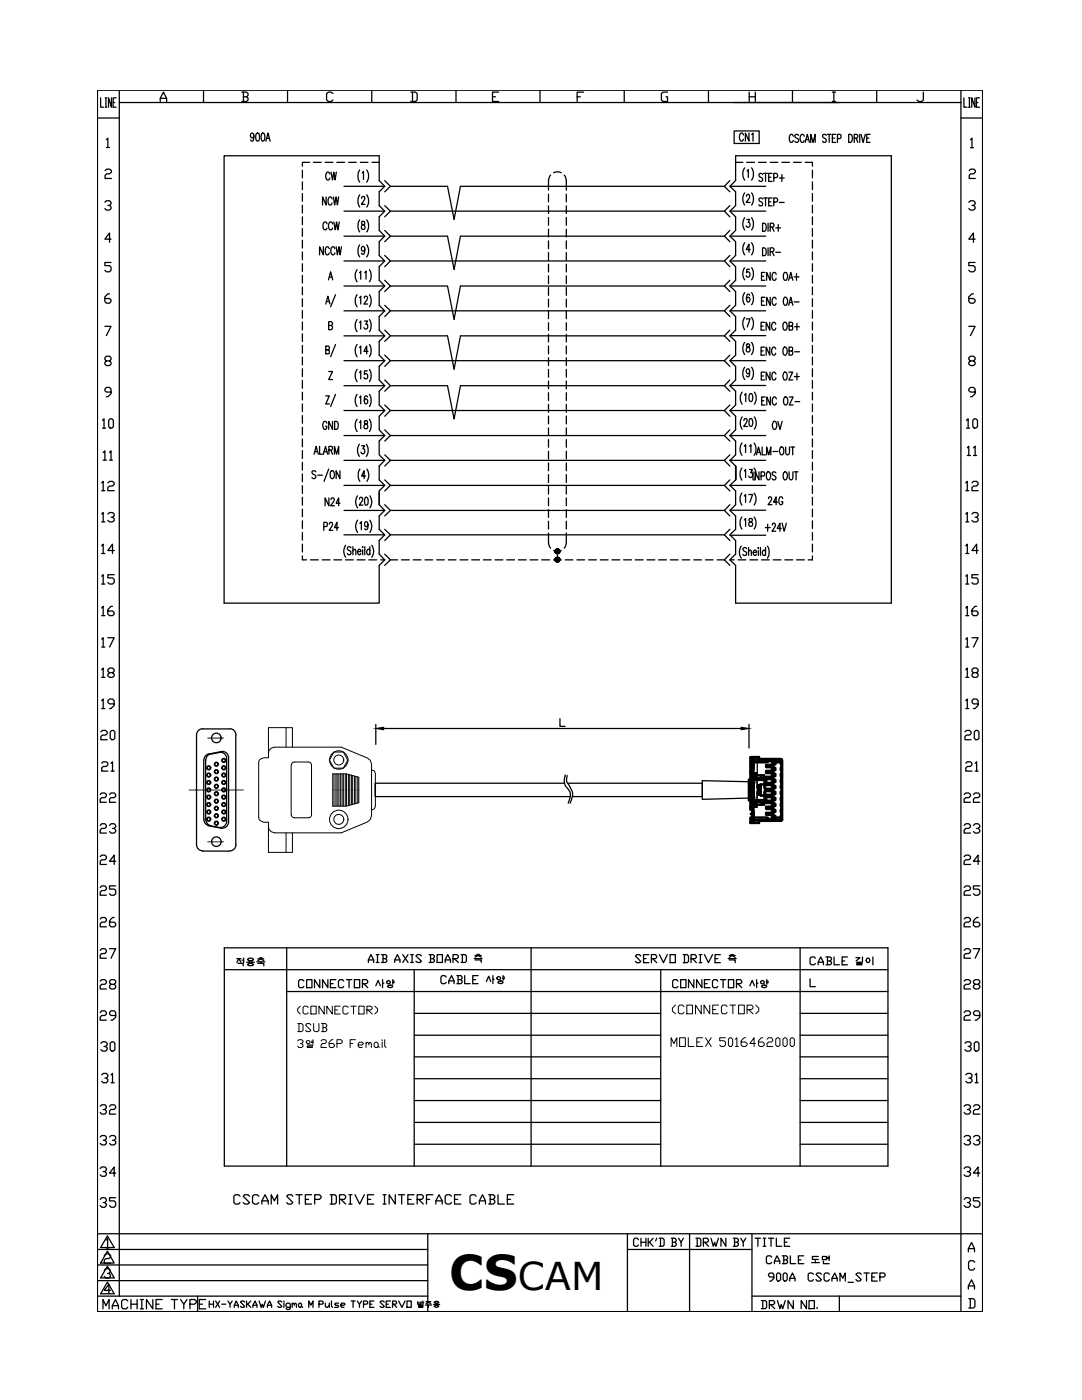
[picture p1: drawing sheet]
<svg xmlns="http://www.w3.org/2000/svg" width="216mm" height="279mm" viewBox="0 0 216 279" stroke-linecap="round" stroke-linejoin="round" font-family="sans-serif">
<defs><g id="words">
<text font-size="9.6" x="89.6" y="257.4">CS</text>
<text font-size="7.7" x="103.3" y="257.4">CAM</text>
<g font-size="5.3">
<text x="23.6" y="86.8" transform="rotate(-90 23.6 86.8)">10</text>
<text x="191.6" y="86.8">10</text>
<text x="19" y="105.5">13</text>
<text x="191.6" y="105.5">13</text>
<text x="19" y="111.8">14</text>
<text x="191.6" y="111.8">14</text>
<text x="19" y="124.2">16</text>
<text x="191.6" y="124.2">16</text>
<text x="19" y="130.5">17</text>
<text x="191.6" y="130.5">17</text>
<text x="19" y="136.5">18</text>
<text x="191.6" y="136.5">18</text>
<text x="19" y="155.2">21</text>
<text x="191.6" y="155.2">21</text>
<text x="18.7" y="167.6">23</text>
<text x="191.2" y="167.6">23</text>
<text x="18.7" y="173.9">24</text>
<text x="191.2" y="173.9">24</text>
<text x="18.7" y="192.6">27</text>
<text x="191.2" y="192.6">27</text>
<text x="18.7" y="205">29</text>
<text x="191.2" y="205">29</text>
<text x="18.7" y="223.7">32</text>
<text x="191.2" y="223.7">32</text>
</g>
<g font-size="4.9">
<text x="67.7" y="62.4" transform="rotate(-90 67.7 62.4)">A/</text>
<text x="67.7" y="72.3" transform="rotate(-90 67.7 72.3)">B/</text>
<text x="67.7" y="82.2" transform="rotate(-90 67.7 82.2)">Z/</text>
<text x="23.3" y="93.1" transform="rotate(-90 23.3 93.1)">11</text>
<text x="191.9" y="92.1">11</text>
<text x="19" y="99.1">12</text>
<text x="191.6" y="99.1">12</text>
<text x="63.5" y="102.3">N24</text>
<text x="19" y="117.8">15</text>
<text x="191.6" y="117.8">15</text>
<text x="19" y="142.5">19</text>
<text x="191.6" y="142.5">19</text>
<text x="19" y="148.9">20</text>
<text x="191.2" y="148.9">20</text>
<text x="18.7" y="161.2">22</text>
<text x="191.2" y="161.2">22</text>
<text x="18.7" y="179.9">25</text>
<text x="191.2" y="179.9">25</text>
<text x="18.7" y="186.3">26</text>
<text x="191.2" y="186.3">26</text>
<text x="45.9" y="194">적용축</text>
<text x="86.8" y="197.6">CABLE 사양</text>
<text x="18.7" y="198.6">28</text>
<text x="133" y="203.6">(CONNECTOR)</text>
<text x="191.2" y="198.6">28</text>
<text x="19" y="211">30</text>
<text x="191.2" y="211">30</text>
<text x="19" y="217.3">31</text>
<text x="191.6" y="217.3">31</text>
<text x="18.7" y="229.7">33</text>
<text x="191.2" y="229.7">33</text>
<text x="18.7" y="236">34</text>
<text x="191.2" y="236">34</text>
<text x="18.7" y="242">35</text>
<text x="191.2" y="242">35</text>
<text x="149.6" y="250.1">TITLE</text>
<text x="19.4" y="262.5">MACHINE TYPE</text>
</g>
<g font-size="4.4">
<text x="63.1" y="42">NCW</text>
<text x="63.9" y="37">CW</text>
<text x="63.1" y="46.9">CCW</text>
<text x="63.1" y="86.8">GND</text>
<text x="152.8" y="86.8">OV</text>
<text x="152" y="102">24G</text>
<text x="125.6" y="193.3">SERVO DRIVE 측</text>
<text x="160.5" y="193.7">CABLE 길이</text>
<text x="58.2" y="198.3">CONNECTOR 사양</text>
<text x="58.2" y="203.6">(CONNECTOR)</text>
<text x="133" y="198.3">CONNECTOR 사양</text>
<text x="58.2" y="207.1">DSUB</text>
<text x="132.6" y="209.9">MOLEX 5016462000</text>
<text x="151.7" y="253.3">CABLE 도면</text>
</g>
</g></defs>
<!-- layer: BASE -->
<g fill="none" stroke="#000" stroke-width=".25">
<path d="M19.4 18h176.7v243.8h-176.7zM20.1 19.5v1.9h.6M21 19.5h.3M21.1 19.5v1.9M22.2 19.5v1.9l-.6-1.9v1.9M23.2 19.5h-.6v1.9h.6M23.8 18v240.7M32 19.6h1.2M40.6 18v2.5M48.2 18.4h1l.3 .3v.3l-.3 .3M48.6 19.3h.6l.3 .3v.4l-.3 .2h-1M48.6 18.4v1.8"/>
<path d="M57.4 18v2.5M66.4 18.7l-.3-.3h-.6l-.3 .3v1.3l.3 .2h.6l.3-.2M74.2 18v2.5M82 18.4h.9l.3 .3v1.3l-.3 .2h-.9M82.3 18.4v1.8M91 18v2.5M98.3 19.3h.6M99.5 18.4h-1.2v1.8h1.2M107.8 18v2.5M115.2 19.3h.6M116.4 18.4h-1.2v1.8M124.6 18v2.5"/>
<path d="M133.2 18.4h-.9l-.3 .3v1.3l.3 .2h.9v-.9h-.3M141.4 18v2.5M149.5 19.3h1.2M149.5 18.4v1.8M150.7 18.4v1.8M158.1 18v2.5M166.1 18.4h.6M166.4 18.4v1.8M174.9 18v2.5M184.2 18.4v1.6l-.3 .2h-.6l-.3-.2M191.7 18v243.8M192.3 19.5v1.9h.7"/>
<path d="M193.3 19.5h.3M193.4 19.5v1.9M194.5 19.5v1.9l-.6-1.9v1.9M195.5 19.5h-.7v1.9h.7M19.4 23.6h4.4M21 34.1l.3-.3h.6l.3 .3v.2l-.3 .4h-.6l-.3 .3v.6h1.2M21 21.4h.3M21.2 27.9l.3-.3v1.8M21.2 29.4h.7M22.6 20.5h.3M23.8 20.5h167.9M32 20.2v-.6l.6-1.2 .6 1.2v.6"/>
<path d="M60.3 34v1.5M60.3 36.3v1.6M60.3 38.6v1.6M61.8 32.4h-1.5v.8M68.6 37.2h8.2M69.6 32.4h1.5M71.9 32.4h1.5M74.2 32.4h1.5M76.8 36l1.1 1.2h11.4l1.3 6.6 1.3-6.6h52.6M77.9 37.2l-1.1 1.1M109.4 38.7v1.6M109.9 34.9l-.4 .8-.1 2.2"/>
<path d="M110.5 34.5l.6-.2 .9 .2M112.6 34.9l.4 .8v2.2M113 38.7v1.6M145.6 36l-1.1 1.2 1.1 1.1M145.6 37.2h7.2M146.5 26.1h5v2.5h-5zM146.8 32.4h1.4M149 32.4h1.6M151.4 32.4h1.5M153.7 32.4h1.5M156 32.4h1.5M158.3 32.4h1.6"/>
<path d="M160.7 32.4h1.4v.8M162.1 34v1.5M162.1 36.3v1.6M162.1 38.6v1.6M166.1 20.2h.6M191.7 23.6h4.4M193.3 21.4h.3M193.4 34.1l.3-.3h.6l.3 .3v.2l-.3 .4h-.6l-.3 .3v.6h1.2M193.6 27.9l.3-.3v1.9M193.6 29.5h.6M194.8 20.5h.3M20.9 40.4l.3-.3h.7l.3 .3v.3l-.3 .3h-.4"/>
<path d="M21.9 41l.3 .3v.3l-.3 .3h-.7l-.3-.3M21.9 58.6h-.4l-.6 .6v1l.3 .3h.7l.3-.3v-.3l-.3-.3h-1M22.2 52.4h-1.3v.6h1l.3 .3v.6l-.3 .3h-.7l-.3-.3M22.2 47.7h-1.3l1-1.2v1.9M60.3 41v1.5M60.3 43.3v1.5M60.3 45.6v1.6M60.3 47.9v1.6M60.3 50.3v1.5M60.3 52.6v1.6M60.3 55v1.5M60.3 57.3v1.5"/>
<path d="M60.3 59.6v1.6M68.6 42.1h8.2M68.6 57.1h8.2M68.6 47.1h8.2M68.6 52.1h8.2M76.8 41l1.1 1.1-1.1 1.2M76.8 55.9l1.1 1.2-1.1 1.1M76.8 46l1.1 1.1h11.4l1.3 6.7 1.3-6.7h52.6M76.8 51l1.1 1.1-1.1 1.1M77.9 57.1h11.4l1.3 6.6 1.3-6.6h52.6M77.9 42.1h66.6M77.9 52.1h66.6"/>
<path d="M77.9 47.1l-1.1 1.1M109.4 41.1v1.5M109.4 43.4v1.6M109.4 45.7v1.6M109.4 48.1v1.5M109.4 50.4v1.6M109.4 52.7v1.6M109.4 55v1.6M109.4 57.4v1.5M109.4 59.7v1.6M113 41.1v1.5M113 43.4v1.6"/>
<path d="M113 45.7v1.6M113 48.1v1.5M113 50.4v1.6M113 52.7v1.6M113 55v1.6M113 57.4v1.5M113 59.7v1.6M145.6 41l-1.1 1.1 1.1 1.2M145.6 55.9l-1.1 1.2 1.1 1.1M145.6 46l-1.1 1.1 1.1 1.1M145.6 51l-1.1 1.1 1.1 1.1M145.6 42.1h7.2"/>
<path d="M145.6 57.1h7.2M145.6 47.1h7.2M145.6 52.1h7.2M146.8 43.3l-1.2-1.2 1.2-1.1v-2.7l-1.2-1.1 1.2-1.2v-4.9h31.1v89.3h-31.1M146.8 55.9l-1.2 1.2 1.2 1.1M146.8 46l-1.2 1.1 1.2 1.1v2.8l-1.2 1.1 1.2 1.1M162.1 41v1.5M162.1 43.3v1.5M162.1 45.6v1.6M162.1 47.9v1.6M162.1 50.3v1.5M162.1 52.6v1.6"/>
<path d="M162.1 55v1.5M162.1 57.3v1.5M162.1 59.6v1.6M193.3 40.4l.3-.3h.6l.4 .3v.3l-.4 .3h-.3M194.2 41l.4 .3v.3l-.4 .3h-.6l-.3-.3M194.2 58.6h-.3l-.6 .6v1l.3 .3h.6l.4-.3v-.3l-.4-.3h-.9M194.6 52.4h-1.3v.6h.9l.4 .3v.6l-.4 .3h-.6l-.3-.3M194.6 47.7h-1.3l.9-1.2v1.9M20.9 65.1h1.3l-1 1.9M21.2 72l-.3-.3v-.3l.3-.3h.7l.3 .3v.3l-.3 .3h-.7l-.3 .3v.4l.3 .3h.7l.3-.3v-.4l-.3-.3M22.2 78.2h-1l-.3-.3v-.2l.3-.4h.7l.3 .4v.9l-.7 .6h-.3M60.3 61.9v1.6"/>
<path d="M60.3 64.3v1.5M60.3 66.6v1.6M60.3 68.9v1.6M60.3 71.3v1.5M60.3 73.6v1.6M60.3 75.9v1.6M60.3 78.3v1.5M68.6 62h8.2M68.6 72h8.2M68.6 67h8.2M68.6 77h8.2M76.8 62l-1.1-1.1v-2.7l1.1-1.1-1.1-1.2v-2.7l1.1-1.1-1.1-1.1v-2.8l1.1-1.1-1.1-1.1v-2.7l1.1-1.2-1.1-1.1v-2.7l1.1-1.1-1.1-1.2v-4.9h-31v89.3"/>
<path d="M76.8 75.8l1.1 1.2h11.4l1.3 6.6 1.3-6.6h52.6M76.8 60.9l1.1 1.1-1.1 1.2M76.8 65.9l1.1 1.1h11.4l1.3 6.7 1.3-6.7h52.6M76.8 70.9l1.1 1.1-1.1 1.1M76.8 62l-1.1 1.2v2.7l1.1 1.1M76.8 67l-1.1 1.1v2.8l1.1 1.1M76.8 72l-1.1 1.1v2.7l1.1 1.2M76.8 77l-1.1 1.1v2.7l1.1 1.1M77.9 62h66.6M77.9 72h66.6M77.9 77l-1.1 1.1M77.9 67l-1.1 1.1"/>
<path d="M109.4 62.1v1.5M109.4 64.4v1.5M109.4 66.7v1.6M109.4 69.1v1.5M109.4 71.4v1.6M109.4 73.7v1.6M109.4 76v1.6M109.4 78.4v1.5M113 62.1v1.5M113 64.4v1.5M113 66.7v1.6M113 69.1v1.5"/>
<path d="M113 71.4v1.6M113 73.7v1.6M113 76v1.6M113 78.4v1.5M145.6 65.9l-1.1 1.1 1.1 1.1M145.6 70.9l-1.1 1.1 1.1 1.1M145.6 75.8l-1.1 1.2 1.1 1.1M145.6 60.9l-1.1 1.1 1.1 1.2M145.6 62h7.2M145.6 67h7.2M145.6 72h7.2M145.6 76.9h7.2"/>
<path d="M146.8 60.9l-1.2 1.1 1.2 1.2v2.7l-1.2 1.1 1.2 1.1v2.8l-1.2 1.1 1.2 1.1v2.7l-1.2 1.2 1.2 1.1v2.7l-1.2 1.1M162.1 61.9v1.6M162.1 64.3v1.5M162.1 66.6v1.6M162.1 68.9v1.6M162.1 71.3v1.5M162.1 73.6v1.6M162.1 75.9v1.6M162.1 78.3v1.5M193.3 65.1h1.3l-1 1.9M193.6 72l-.3-.3v-.3l.3-.3h.6l.4 .3v.3l-.4 .3h-.6l-.3 .3v.4l.3 .3h.6l.4-.3v-.4l-.4-.3M194.6 78.2h-1l-.3-.3v-.2l.3-.4h.6l.4 .4v.9l-.7 .6h-.3"/>
<path d="M60.3 80.6v1.5M60.3 82.9v1.6M60.3 85.3v1.5M60.3 87.6v1.6M60.3 89.9v1.6M60.3 92.3v1.5M60.3 94.6v1.6M60.3 96.9v1.6M60.3 99.2v1.6M68.6 81.9h8.2l-1.1 1.2v2.7l1.1 1.1-1.1 1.1v2.8l1.1 1.1-1.1 1.1M68.6 96.9h8.2M68.6 91.9h8.2"/>
<path d="M68.6 86.9h8.2M75.7 95.8l1.1 1.1-1.1 1.1v2.7l1.1 1.2M76.8 80.8l1.1 1.1-1.1 1.2M76.8 90.8l1.1 1.1-1.1 1.1M76.8 95.8l1.1 1.1M76.8 85.8l1.1 1.1M77.9 96.9h66.6M77.9 81.9h66.6M77.9 91.9h66.6M77.9 96.9l-1.1 1.1M77.9 86.9l-1.1 1.1M77.9 86.9h66.6"/>
<path d="M109.4 80.7v1.6M109.4 83v1.6M109.4 85.4v1.5M109.4 87.7v1.6M109.4 90.1v1.5M109.4 92.4v1.6M109.4 94.7v1.6M109.4 97v1.6M109.4 99.4v1.5M113 80.7v1.6M113 83v1.6M113 85.4v1.5"/>
<path d="M113 87.7v1.6M113 90.1v1.5M113 92.4v1.6M113 94.7v1.6M113 97v1.6M113 99.4v1.5M144.5 81.9l1.1 1.2M144.5 96.9l1.1 1.1M144.5 91.9l1.1 1.1M144.5 86.9l1.1 1.1M145.6 91.9l1.2 1.1v2.8v-2.8v2.8l-1.2 1.1M145.6 96.9l1.2 1.1v2.7l-1.2 1.2 1.2 1.1"/>
<path d="M145.6 81.9l1.2 1.2M145.6 80.8l-1.1 1.1M145.6 95.8l-1.1 1.1M145.6 96.9h7.2M145.6 81.9h7.2M145.6 91.9h7.2M145.6 86.9h7.2M145.6 90.8l-1.1 1.1M145.6 86.9l1.2 1.1M145.6 85.8l-1.1 1.1M146.8 90.8l-1.2 1.1M146.8 85.8l-1.2 1.1"/>
<path d="M162.1 80.6v1.5M162.1 82.9v1.6M162.1 85.3v1.5M162.1 87.6v1.6M162.1 89.9v1.6M162.1 92.3v1.5M162.1 94.6v1.6M162.1 96.9v1.6M162.1 99.2v1.6M60.3 110.9v.8h.9M60.3 101.6v1.5M60.3 103.9v1.6"/>
<path d="M60.3 106.3v1.5M60.3 108.6v1.6M61.9 111.7h1.6M64.3 111.7h1.5M66.6 111.7h1.6M68.6 101.9h8.2M68.6 106.7h8.2M68.9 111.7h1.6M71.3 111.7h1.5M73.6 111.7h1.6M75.7 105.6l1.1 1.1-1.1 1.2M75.7 110.6l1.1 1.1"/>
<path d="M76 111.7h.8M76.8 110.6l1.1 1.1-1.1 1.1M76.8 105.6l1.1 1.1-1.1 1.2M76.8 100.7l1.1 1.2-1.1 1.1M76.8 101.9l-1.1 1.1M76.8 111.7l-1.1 1.1M77.9 111.7h1.4M80.1 111.7h1.6M82.4 111.7h1.6M84.8 111.7h1.5M87.1 111.7h1.6M89.5 111.7h1.5"/>
<path d="M91.8 111.7h1.6M94.1 111.7h1.6M96.4 111.7h1.6M98.8 111.7h1.5M101.1 111.7h1.6M103.4 111.7h1.6M105.8 111.7h1.5M108.1 111.7h1.6M109.4 106.4l.1 2.2 .4 .8M109.4 101.7v1.6M109.4 104v1.6M110.5 109.9l.6 .1 .9-.1"/>
<path d="M110.5 111.7h1.5M112.8 111.7h1.5M113 106.4v2.2l-.4 .8M113 101.7v1.6M113 104v1.6M115.1 111.7h1.5M117.4 111.7h1.6M119.8 111.7h1.5M122.1 111.7h1.6M124.4 111.7h1.6M126.8 111.7h1.5M129.1 111.7h1.6"/>
<path d="M131.4 111.7h1.6M133.7 111.7h1.6M136.1 111.7h1.5M138.4 111.7h1.6M140.8 111.7h1.5M143.1 111.7h1.4M144.5 111.7l1.1 1.1M145.6 100.7l-1.1 1.2 1.1 1.1M145.6 101.8h7.2M145.6 106.8h7.2M145.6 110.6l-1.1 1.1M145.6 105.6l-1.1 1.1 1.1 1.2"/>
<path d="M145.6 111.7l1.2 1.1M145.6 111.7h.9M146.8 105.6l-1.2 1.1 1.2 1.2v2.7l-1.2 1.1M147.3 111.7h1.5M149.6 111.7h1.6M151.9 111.7h1.6M154.3 111.7h1.5M156.6 111.7h1.6M158.9 111.7h1.6M162.1 110.9v.8h-.8M162.1 101.6v1.5M162.1 103.9v1.6"/>
<path d="M162.1 106.3v1.5M162.1 108.6v1.6M74.9 159h38.9M74.9 156.3h37.7M75 144.6v4M76.6 145.4h71.3M111.7 143.4v1.6h1M112.8 154.7a2.63 2.63 0 0 0 .8 3 2.58 2.58 0 0 1-.2 2.6M113.2 154.7a1.72 1.72 0 0 0 .4 2.1l.3 .7a2.05 2.05 0 0 1 .1 2.1l-.2 .7M113.3 156.3h26.8M114.2 159h25.9M149.5 156l-9.4-.2v3.7l9.4-.2"/>
<path d="M149.5 144.6v4.7M151.1 151.6v3.2M44.8 189.2h132.4v43.5h-132.4zM44.8 193.5h132.4M57.2 197.9h120M57.2 189.2v43.5M73.5 192.1v-.5l.5-1.1 .6 1.1v.5M73.5 191.6h1.1M75.1 190.5h.5M75.1 192.1h.5M75.3 190.5v1.6M76.1 190.5h.8l.3 .3v.2l-.3 .3"/>
<path d="M76.4 191.3h.5l.3 .3v.2l-.3 .3h-.8M76.4 190.5v1.6M78.8 192.1v-.5l.5-1.1 .5 1.1v.5M78.8 191.6h1M80.4 190.5l1 1.6M81.4 190.5l-1 1.6M81.9 190.5h.6M81.9 192.1h.6M82.2 190.5v1.6M82.6 193.5v39.2M84.1 190.8l-.3-.3h-.5l-.3 .3 1.1 1-.3 .3h-.5l-.3-.3M85.6 190.5h.8l.3 .3v.2l-.3 .3"/>
<path d="M85.9 191.3h.5l.3 .3v.2l-.3 .3h-.8M85.9 190.5v1.6M87.2 190.5h1.1v1.6h-1.1zM88.8 192.1v-.5l.5-1.1 .6 1.1v.5M88.8 191.6h1.1M90.4 191.3h.8l.3-.3v-.2l-.3-.3h-.8v1.6M90.6 191.3l.9 .8M92 190.5h.8l.3 .3v1l-.3 .3h-.8M92.3 190.5v1.6M94.6 191.3h1.6M94.8 191l.6-.3 .6 .3M94.8 191.6h1.2v.5"/>
<path d="M94.8 190.7h1.2M95.2 190.5h.4M106 189.2v43.5M131.8 193.5v39.2M159.7 189.2v43.5M161.6 195.3v1.6h1.1M82.6 215.3h49.2M82.6 219.6h49.2M82.6 206.6h49.2M82.6 210.9h49.2M82.6 202.2h49.2M159.7 215.3h17.5"/>
<path d="M159.7 219.6h17.5M159.7 206.6h17.5M159.7 210.9h17.5M159.7 202.2h17.5M82.6 224h49.2M82.6 228.4h49.2M159.7 224h17.5M159.7 228.4h17.5M19.4 246.2h176.7M19.4 255.6h66M19.4 249.4h66M19.4 258.7h66"/>
<path d="M19.4 252.4h66M20.1 258.2l1.3-2.3 1.4 2.3M20.8 253.5l.3-.3h.6l.3 .3v.3l-.3 .3h-.3M20.8 250.5l.3-.3h.6l.4 .3v.3l-.4 .4h-.6l-.3 .3v.6h1.3M21.2 247.5l.3-.3v1.9M21.2 249.1h.6M21.4 252.7l1.4 2.3h-2.7zM21.4 246.6l1.4 2.4h-2.7zM21.4 249.7l1.4 2.4h-2.7zM21.7 254.1l.3 .3v.3l-.3 .4h-.6l-.3-.4M22 257.5h-1.2l.9-1.2v1.9M85.4 246.2v15.6"/>
<path d="M125.2 249.4h24.8M125.2 246.2v15.6M127.4 247.4l-.3-.3h-.4l-.3 .3v1.1l.3 .2h.4l.3-.2M127.9 247.1v1.6M127.9 247.9h1M128.9 247.1v1.6M129.3 247.1v1.6M129.6 247.9l.7 .8M130.3 247.1l-.7 .8h-.3M131 247.1l-.2 .6M131.5 247.1h.8l.2 .3v1.1l-.2 .2h-.8M131.8 247.1v1.6"/>
<path d="M134 247.1h.7l.2 .3v.3l-.2 .2M134.2 247.9h.5l.2 .3v.3l-.2 .2h-.7M134.2 247.1v1.6M135.4 247.1l.5 .8v.8M136.4 247.1l-.5 .8M137.6 246.2v15.6M138.9 247.1h.7l.2 .3v1.1l-.2 .2h-.7M139.1 247.1v1.6M140.3 247.9h.8l.3-.2v-.3l-.3-.3h-.8v1.6M140.6 247.9l.8 .8M141.9 247.1l.4 1.6 .3-.8 .2 .8 .6-1.6M144.8 247.1v1.6l-.9-1.6v1.6"/>
<path d="M146.3 247.1h.8l.2 .3v.3l-.2 .2M146.6 247.9h.5l.2 .3v.3l-.2 .2h-.8M146.6 247.1v1.6M147.8 247.1l.5 .8v.8M150 258.7h41.7M150 246.2v15.6M151.9 259.6h.8l.3 .2v1.1l-.3 .3h-.8M152.2 259.6v1.6M154.4 254.9h-.8l-.3-.3v-.3l.3-.2h.5l.3 .2v.8l-.5 .6h-.3M155 254.3l.2-.2h.3l.3 .2v1.1l-.3 .3h-.3l-.2-.3zM155.1 259.6l.5 1.6 .3-.8 .3 .8 .5-1.6M156.3 254.3l.2-.2h.3l.3 .2v1.1l-.3 .3h-.3l-.2-.3z"/>
<path d="M157.6 255.7v-.6l.5-1 .5 1v.6M157.6 255.1h1M158.3 259.6v1.6l-1.1-1.6v1.6M160.9 259.6v1.6l-1-1.6v1.6M161.4 259.6h1.1v1.6h-1.1zM162.3 254.3l-.3-.2h-.5l-.2 .2v1.1l.2 .3h.5l.3-.3M163.9 254.3l-.3-.2h-.5l-.3 .2 1.1 1.1-.3 .3h-.5l-.3-.3M165.5 254.3l-.3-.2h-.5l-.3 .2v1.1l.3 .3h.5l.3-.3M166 255.7v-.6l.6-1 .5 1v.6M166 255.1h1.1M167.5 258.7v3.1M167.6 255.7v-1.6l.6 1 .5-1v1.6"/>
<path d="M169.2 255.9h1.1M171.8 254.3l-.2-.2h-.5l-.3 .2 1 1.1-.2 .3h-.5l-.3-.3M172.4 254.1h1.1M172.9 254.1v1.6M174 254.9h.5M175.1 254.1h-1.1v1.6h1.1M175.6 254.9h.8l.2-.3v-.3l-.2-.2h-.8v1.6M193.2 257.3v-.7l.7-1.2 .6 1.2v.7M193.2 249.8v-.6l.7-1.2 .6 1.2v.6M193.2 256.6h1.3M193.2 249.2h1.3M193.3 259.2h.9l.3 .3v1.2l-.3 .3h-.9"/>
<path d="M193.6 259.2v1.8M194.5 251.9l-.3-.3h-.6l-.3 .3v1.2l.3 .4h.6l.3-.4M153.5 260.4h.8l.3-.3v-.3l-.3-.2h-.8v1.6M153.8 260.4l.8 .8M163 260.9v.3"/>
</g>
<g fill="#000" stroke="#000" stroke-width=".2">
<path d="M75 145.4l1.6-.3v.5zM147.9 145.1l1.6 .3-1.6 .2z"/>
<path d="M110.9 110l.1 .3 .2-.3zM111.2 110v.3h-.2z"/>
<path d="M110.9 111.7l.1 .2 .2-.2zM111.2 111.7v.3l-.2-.1z"/>
<path d="M111.2 110v.3h.2zM111.2 110h.3l-.1 .3zM111.2 110h.3l-.1-.2z"/>
<path d="M111.2 111.7v.3l.2-.1zM111.2 111.7h.3l-.1 .2zM111.2 111.7h.3l-.1-.2z"/>
<path d="M111.2 109.7v.3l.2-.2zM111 109.8l.2-.1v.3zM111 109.8l-.1 .2h.3z"/>
<path d="M111.2 111.4v.3l.2-.2zM111 111.5l.2-.1v.3zM111 111.5l-.1 .2h.3z"/>
</g>
<!-- layer: 0 -->
<g fill="none" stroke="#000" stroke-width=".25">
<path d="M50.6 27.1l-.3 .4a.45 .45 0 0 1-.3-.5 .45 .45 0 0 1 .5-.4l.1 .5a.81 .81 0 0 1-.4 1.1l-.2-.3M51.2 26.6h.2a1.11 1.11 0 0 1 0 1.6 1.27 1.27 0 0 1-.2-1.6zM52.3 26.6h.2a1.11 1.11 0 0 1 0 1.6l-.2-.1-.2-.7zM53.1 28.2l.4-1.6 .4 1.6M53.2 27.6h.5M71.8 33.9a2.29 2.29 0 0 0 0 2.4M71.8 38.9a2.37 2.37 0 0 0 0 2.4M72.2 39.6l.1-.3h.4v.5l-.6 1h.7M72.3 34.5l.2-.3v1.6M73.2 33.9a2.08 2.08 0 0 1 0 2.4M73.2 38.9a2.15 2.15 0 0 1 0 2.4M148.4 26.9a.42 .42 0 0 0-.6-.3 .42 .42 0 0 0-.3 .5l.3 1 .3 .1 .3-.4"/>
<path d="M148.6 33.5a2.14 2.14 0 0 0 0 2.5M148.6 38.5a2.08 2.08 0 0 0 0 2.4M148.9 39.2l.1-.2a.33 .33 0 0 1 .5-.1 .33 .33 0 0 1 0 .5l-.6 1h.8M149.1 34.1l.2-.3v1.6M149.5 26.6v1.6l-.8-1.6v1.6M150 33.5a2.14 2.14 0 0 1 0 2.5M150 38.5a2.08 2.08 0 0 1 0 2.4M150 26.9l.3-.3v1.6M152.2 34.9a.38 .38 0 0 0-.7-.2 .38 .38 0 0 0 .2 .6l.4 .2 .1 .5a.4 .4 0 0 1-.4 .2 .4 .4 0 0 1-.4-.2M152.2 39.7a.37 .37 0 0 0-.5-.2 .37 .37 0 0 0-.2 .5l.4 .3a.4 .4 0 0 1 .2 .7 .4 .4 0 0 1-.7-.1M152.4 34.6h.7M152.4 39.5h.7"/>
<path d="M152.8 34.6v1.6M152.8 39.5v1.6M153.4 35.4h.4M154.1 34.6h-.7v1.6h.7M154.1 39.5h-.7v1.6h.7M154.4 35.4l.7-.1 .1-.4-.2-.2-.6-.1v1.6M155.5 35.5h1M156 34.9v1.3M158.3 27.2a.42 .42 0 0 0-.5-.4 .42 .42 0 0 0-.3 .6v.6l.3 .4 .3-.1 .2-.3M159.4 27a.38 .38 0 0 0-.6-.2 .38 .38 0 0 0-.1 .6l.4 .3a.41 .41 0 0 1 .2 .6 .41 .41 0 0 1-.7-.1M160.5 27.2l-.3-.4a.93 .93 0 0 0-.3 1.5l.3 .1 .3-.4M160.7 28.4l.4-1.6 .4 1.6"/>
<path d="M160.8 27.9h.5M161.8 28.4v-1.6l.4 1.6 .5-1.6v1.6M164.9 27a.38 .38 0 0 0-.6-.2 .38 .38 0 0 0-.1 .6 .68 .68 0 0 1 .6 .9 .39 .39 0 0 1-.7-.1M165.1 26.8h.7M165.5 26.8v1.6M166.1 27.6h.4M166.8 26.8h-.7v1.6h.7M167.1 27.7l.6-.1v-.7l-.6-.1v1.6M169.3 26.8a.86 .86 0 0 1 .8 .6 .86 .86 0 0 1-.2 .9l-.6 .1zM170.4 27.6l.7-.1v-.6l-.7-.1v1.6M170.8 27.6l.4 .8M171.5 26.8v1.6"/>
<path d="M171.8 26.8l.4 1.6 .4-1.6M172.9 27.6h.5M173.6 26.8h-.7v1.6h.7M64.5 49.2v1.7l-.7-1.7v1.7M65.5 55.9l.5-1.7 .4 1.7M65.7 49.6l-.3-.4a.9 .9 0 0 0-.3 1.6l.3 .1 .3-.4M65.7 55.3h.5M66.8 49.6l-.2-.4a.89 .89 0 0 0-.4 1.6l.4 .1 .2-.4M67.1 49.2l.2 1.7 .3-1.7 .3 1.7 .2-1.7M71.3 53.8a2.08 2.08 0 0 0 0 2.4M71.3 58.8a2.08 2.08 0 0 0 0 2.4M71.7 54.4l.3-.3v1.6"/>
<path d="M71.7 59.4l.3-.3v1.6M71.8 43.9a2.29 2.29 0 0 0 0 2.4M71.8 48.9a2.29 2.29 0 0 0 0 2.4M72.2 44.3v.4a.54 .54 0 0 1 .6 .5 .54 .54 0 0 1-.4 .6 .58 .58 0 0 1-.3-.7 .58 .58 0 0 1 .6-.4v-.4zM72.7 59.5v-.3a.36 .36 0 0 1 .5 0 .36 .36 0 0 1 .1 .5l-.7 1h.8M72.8 54.4l.2-.3v1.6M72.8 49.7l-.1 .2-.2 .2a.45 .45 0 0 1-.4-.5 .45 .45 0 0 1 .5-.4l.2 .5a.76 .76 0 0 1-.4 1l-.2-.2M73.2 43.9a2.08 2.08 0 0 1 0 2.4M73.2 48.9a2.08 2.08 0 0 1 0 2.4M73.7 53.8a2.29 2.29 0 0 1 0 2.4M73.7 58.8a2.29 2.29 0 0 1 0 2.4M146.8 43.3v2.7"/>
<path d="M146.8 53.2v2.7M146.8 58.2v2.7M148.6 53.4a2.08 2.08 0 0 0 0 2.5M148.6 58.4a2.08 2.08 0 0 0 0 2.4M148.6 43.4a2.15 2.15 0 0 0 0 2.5M148.6 48.4a2.08 2.08 0 0 0 0 2.5M149 43.8h.6l-.3 .6a.47 .47 0 0 1 .3 .6 .47 .47 0 0 1-.7 .2v-.1M149.5 53.7h-.5l-.1 .7a.46 .46 0 0 1 .7 0 .46 .46 0 0 1 0 .7l-.4 .2-.3-.3M149.6 58.9l-.1-.1-.2-.1a1.02 1.02 0 0 0 0 1.6 .48 .48 0 0 0 .4-.6 .48 .48 0 0 0-.6-.3l-.2 .3M149.7 49.8h-.8l.6-1.1v1.6M150 53.4a2.08 2.08 0 0 1 0 2.5M150 58.4a2.08 2.08 0 0 1 0 2.4"/>
<path d="M150 43.4a2.15 2.15 0 0 1 0 2.5M150 48.4a2.08 2.08 0 0 1 0 2.5M151.9 55.1h.5M152.2 44.5a.86 .86 0 0 1 .7 .6 .86 .86 0 0 1-.2 1l-.5 .1zM152.2 49.5a.86 .86 0 0 1 .7 .5 .86 .86 0 0 1-.2 1h-.5zM152.6 54.4h-.7v1.5h.7M152.6 59.3h-.7v1.6h.7M153.3 44.5v1.7M153.3 49.5v1.5M153.4 40.3h.4M153.7 54.4v1.5l-.7-1.5v1.5M153.7 59.3v1.6l-.7-1.6v1.6"/>
<path d="M153.7 45.3h.6l.1-.3-.1-.4-.6-.1v1.7M153.7 50.2l.6-.1 .1-.2v-.3l-.7-.1v1.5M154.1 45.3l.3 .9M154.1 50.2l.3 .8M154.4 40.3h.6l.2-.3-.2-.4-.6-.1v1.6M154.8 45.5h1M154.8 50.3h1M154.9 54.8a.38 .38 0 0 0-.2-.4 .38 .38 0 0 0-.4 0 1.13 1.13 0 0 0 .1 1.5 .37 .37 0 0 0 .5-.3M154.9 59.7l-.3-.4a.89 .89 0 0 0-.3 1.5l.3 .1 .3-.3M155.3 44.8v1.4M155.5 40.4h1M156.5 54.4h.3a1.04 1.04 0 0 1 0 1.5 .45 .45 0 0 1-.5-.6z"/>
<path d="M156.5 59.4l.1-.1a.93 .93 0 0 1 .3 1.5l-.1 .1a.9 .9 0 0 1-.3-1.5zM157.4 55.9l.4-1.5 .4 1.5M157.5 55.4h.5M158.5 55.3h.9M158.9 54.6v1.3M65.6 65l.6-.1 .2-.2-.2-.4-.6-.1v1.6l.6-.1 .2-.5-.3-.2M65.6 74.1h.8l-.8 1.6h.8M71.3 63.8a2.08 2.08 0 0 0 0 2.4M71.3 68.8a2.08 2.08 0 0 0 0 2.4M71.3 73.7a2.14 2.14 0 0 0 0 2.5M71.3 78.7a2.08 2.08 0 0 0 0 2.4M71.7 64.4l.3-.3v1.6"/>
<path d="M71.7 69.4l.3-.3v1.5M71.7 74.4l.3-.4v1.6M71.7 79.3l.3-.3v1.6M72.7 64.1h.6l-.3 .6h.2a.47 .47 0 0 1 .2 .7 .47 .47 0 0 1-.7 .1l-.1-.1M73.3 74h-.6v.6a.47 .47 0 0 1 .7 .5 .47 .47 0 0 1-.7 .4l-.1-.2M73.3 79.2l-.3-.2a1.1 1.1 0 0 0 0 1.6 .48 .48 0 0 0 .4-.5 .48 .48 0 0 0-.6-.4l-.1 .4M73.4 70.1h-.8l.6-1v1.5M73.7 63.8a2.29 2.29 0 0 1 0 2.4M73.7 68.8a2.29 2.29 0 0 1 0 2.4M73.7 73.7a2.36 2.36 0 0 1 0 2.5M73.7 78.7a2.29 2.29 0 0 1 0 2.4M148.1 78.2a2.08 2.08 0 0 0 0 2.5"/>
<path d="M148.6 78.8l.2-.3v1.7M148.6 68.3a2.08 2.08 0 0 0 0 2.5M148.6 73.3a2.14 2.14 0 0 0 0 2.4M148.6 63.3a2.14 2.14 0 0 0 0 2.5M148.9 63.6h.8l-.6 1.6M149 68.7v.4a.61 .61 0 0 1 .6 .5 .61 .61 0 0 1-.2 .6 .51 .51 0 0 1-.5-.5 .51 .51 0 0 1 .6-.5v-.5zM149.6 74.1l-.1 .4a.44 .44 0 0 1-.6-.4 .44 .44 0 0 1 .6-.4l.1 .4a.76 .76 0 0 1-.4 1.1l-.3-.2M149.6 78.6h.4l.2 .6-.2 .9-.2 .1a1.25 1.25 0 0 1-.2-1.6zM150 68.3a2.08 2.08 0 0 1 0 2.5M150 73.3a2.14 2.14 0 0 1 0 2.4M150 63.3a2.14 2.14 0 0 1 0 2.5M150.5 78.2a2.08 2.08 0 0 1 0 2.5"/>
<path d="M151.9 70h.4M151.9 65.1h.4M151.9 75h.4M151.9 60.1h.5M152 80h.4M152.5 69.3h-.6v1.6h.6M152.5 64.3h-.6v1.6h.6M152.6 74.3h-.7v1.5h.7M152.7 79.2h-.7v1.6h.7M153.6 69.3v1.6l-.7-1.6v1.6M153.6 64.3v1.6l-.7-1.6v1.6M153.6 74.3v1.5l-.7-1.5v1.5"/>
<path d="M153.7 79.2v1.6l-.7-1.6v1.6M154.8 69.7l-.3-.4a.89 .89 0 0 0-.3 1.5l.3 .1 .3-.4M154.8 64.7a.42 .42 0 0 0-.5-.4 .42 .42 0 0 0-.3 .6v.4a.42 .42 0 0 0 .3 .6 .42 .42 0 0 0 .5-.4M154.8 74.6a.42 .42 0 0 0-.5-.3 .42 .42 0 0 0-.3 .6v.3a.42 .42 0 0 0 .3 .6 .42 .42 0 0 0 .5-.3M154.9 79.6l-.2-.4a.89 .89 0 0 0-.4 1.5l.4 .1 .2-.4M156.3 64.5l.2-.2a.89 .89 0 0 1 .4 1.5l-.2 .1a.45 .45 0 0 1-.5-.6zM156.4 69.4l.1-.1a.89 .89 0 0 1 .4 1.5l-.2 .1a.9 .9 0 0 1-.3-1.5zM156.4 74.4l.2-.1a.9 .9 0 0 1 .3 1.5h-.3a1.09 1.09 0 0 1-.2-1.4zM156.6 79.3v-.1a.89 .89 0 0 1 .4 1.5l-.1 .1a.9 .9 0 0 1-.3-1.5zM157.4 60.9l.4-1.6 .4 1.6M157.4 74.3h.8l-.8 1.5h.8M157.5 70l.6-.1v-.5l-.6-.1v1.6l.6-.1 .1-.5-.3-.3"/>
<path d="M157.5 65.1l.6-.1v-.6l-.6-.1v1.6l.6-.1 .1-.4-.1-.3h-.2M157.5 79.2h.8l-.8 1.6h.8M157.5 60.4h.5M158.5 60.3h.9M158.5 75.2h1M158.6 70.2h.9M158.6 65.2h.9M159 64.5v1.4M159 74.5v1.3M62.7 90.6l.4-1.5 .4 1.5M62.8 90.1h.5M63 94.2l-.2-.2h-.4l-.2 .2 .2 .3 .6 .4v.4a.43 .43 0 0 1-.8 0"/>
<path d="M63.4 94.8h.9M63.8 89.1v1.5h.6M64.5 90.6l.5-1.5 .4 1.5M64.7 90.1h.5M65.6 93.6l-.9 2.5M65.6 89.8h.7v-.7h-.7v1.5M66 89.8l.4 .8M66.1 94h.3a1.04 1.04 0 0 1 0 1.5 .9 .9 0 0 1-.3-1.5zM66.7 90.6v-1.5l.5 1.5 .4-1.5v1.5M67.8 94v1.5l-.7-1.5v1.5M71.3 83.7a2.14 2.14 0 0 0 0 2.4M71.3 98.9a2.08 2.08 0 0 0 0 2.5"/>
<path d="M71.7 88.7a2.08 2.08 0 0 0 0 2.4M71.7 99.6l.1-.2a.36 .36 0 0 1 .5-.1 .36 .36 0 0 1 0 .5l-.6 1h.7M71.7 84.3l.3-.3v1.6M71.8 93.6a2.36 2.36 0 0 0 0 2.5M72.2 89h.5l-.3 .5a.48 .48 0 0 1 .4 .7 .48 .48 0 0 1-.6 .3l-.2-.3M72.7 84v.5a.64 .64 0 0 1 .6 1 .48 .48 0 0 1-.7-.4 .48 .48 0 0 1 .6-.5l.1-.3v-.3zM72.9 99.3l.3-.1a1.17 1.17 0 0 1 0 1.6h-.2a1 1 0 0 1-.2-1.3zM73 95h-.8l.5-1v1.5M73.1 88.7a2.08 2.08 0 0 1 0 2.4M73.2 93.6a2.14 2.14 0 0 1 0 2.5M73.7 83.7a2.36 2.36 0 0 1 0 2.4M73.8 98.9a2.08 2.08 0 0 1 0 2.5"/>
<path d="M75.7 93v2.8M146.8 83.1v2.7M146.8 88v2.8M148.1 93.4a2.08 2.08 0 0 0 0 2.4M148.1 98.4a2.08 2.08 0 0 0 0 2.4M148.1 88.4a2.15 2.15 0 0 0 0 2.5M148.1 83.2a2.15 2.15 0 0 0 0 2.5M148.4 83.9l.2-.3a.43 .43 0 0 1 .5 .2 .43 .43 0 0 1-.2 .5l-.5 .8h.8M148.5 94l.3-.3v1.6M148.5 99l.3-.3v1.6M148.5 89l.3-.3v1.6M149.4 98.7h.8l-.6 1.6"/>
<path d="M149.5 93.7h.6l-.3 .6a.44 .44 0 0 1 .4 .7 .44 .44 0 0 1-.8 0M149.6 89l.2-.3v1.6M149.6 83.6h.4l.2 .6-.2 .8-.2 .1a1.25 1.25 0 0 1-.2-1.5zM150.3 94.2v1.6M150.5 93.4a2.08 2.08 0 0 1 0 2.4M150.5 98.4a2.08 2.08 0 0 1 0 2.4M150.5 88.4a2.15 2.15 0 0 1 0 2.5M150.5 83.2a2.15 2.15 0 0 1 0 2.5M150.9 90.8l.5-1.6 .4 1.6M151.1 90.3h.6M151.4 94.2v1.6l-.7-1.6v1.6M151.9 95l.6-.1v-.7h-.6v1.6"/>
<path d="M152.1 89.2v1.6h.6M153 90.8v-1.6l.4 1.6 .4-1.6v1.6M153 94.4l.2-.2a.93 .93 0 0 1 .4 1.5l-.2 .1a.91 .91 0 0 1-.4-1.4zM154.2 90.1h1M154.8 94.4a.38 .38 0 0 0-.5-.2 .38 .38 0 0 0-.2 .5l.5 .3a.41 .41 0 0 1 .1 .7 .41 .41 0 0 1-.6-.2M155.8 89.3l.1-.1a.45 .45 0 0 1 .5 .6v.4a.41 .41 0 0 1-.3 .6 .41 .41 0 0 1-.5-.4l-.1-.6zM156.4 94.4l.2-.2a.93 .93 0 0 1 .3 1.5l-.1 .1a.91 .91 0 0 1-.4-1.4zM156.8 89.2v1.4l.3 .2 .3-.1 .1-.4v-1.1M157.5 94.2v1.1a.43 .43 0 0 0 .4 .5l.3-.5v-1.1M157.8 89.2h.8M158.2 89.2v1.6M158.5 94.2h.7"/>
<path d="M158.6 80.2h1M158.8 94.2v1.6M64.6 105.1l.6-.1v-.7l-.6-.1v1.6M65.7 104.6l.1-.2a.35 .35 0 0 1 .5-.1 .35 .35 0 0 1 0 .5l-.6 1h.7M67.5 105.3h-.8l.5-1.1v1.6M69 108.8a2.08 2.08 0 0 0 0 2.4M70 109.3a.37 .37 0 0 0-.5-.2 .37 .37 0 0 0-.1 .5l.4 .4a.39 .39 0 0 1 .1 .6 .39 .39 0 0 1-.6-.1M70.4 110l.3-.4 .2 .1 .1 1M70.4 109.1v1.6M71.3 103.8a2.14 2.14 0 0 0 0 2.5M71.3 110.1h.7l-.2-.5a.56 .56 0 0 0-.5 .6 .56 .56 0 0 0 .5 .5l.2-.2M71.8 104.5l.3-.4v1.6"/>
<path d="M72.4 109.1v.1zM72.4 109.7v1M72.8 109.1v1.6M73.4 104.7l-.1 .3a.48 .48 0 0 1-.6-.3 .48 .48 0 0 1 .3-.6 .96 .96 0 0 1 0 1.6l-.2-.2M73.8 103.8a2.14 2.14 0 0 1 0 2.5M73.8 109.9l-.1-.2a.51 .51 0 0 0-.6 .3 .51 .51 0 0 0 .2 .6l.3 .1 .2-.2M73.8 109.1v1.6M74.2 108.8a2.08 2.08 0 0 1 0 2.4M75.7 112.8v7.6h-31M75.7 103v2.6M75.7 107.9v2.7M77.9 101.9h66.6"/>
<path d="M77.9 106.7h66.6M111.2 110h.1M111.2 111.7h.1M111.2 110v1.7M146.8 103v2.6M146.8 112.8v7.6M147.9 109a2.08 2.08 0 0 0 0 2.4M148.1 103.2a2.08 2.08 0 0 0 0 2.4M148.5 103.8l.3-.3v1.5M149 109.5a.37 .37 0 0 0-.5-.2 .37 .37 0 0 0-.2 .5l.5 .3a.41 .41 0 0 1 .1 .7 .41 .41 0 0 1-.7-.2M149.4 110.1l.2-.3 .3 .1v.9M149.4 109.3v1.5"/>
<path d="M149.5 103.5v.5a.6 .6 0 0 1 .6 .3 .6 .6 0 0 1-.1 .7 .48 .48 0 0 1-.6-.4 .48 .48 0 0 1 .6-.5l.1-.2-.1-.4zM150.3 110.3h.6l-.1-.4a.51 .51 0 0 0-.6 .3 .51 .51 0 0 0 .4 .6h.2l.1-.2M150.5 103.2a2.08 2.08 0 0 1 0 2.4M151.3 109.3v.1zM151.3 109.9v.9M151.7 109.3v1.5M152.7 105.3h1M152.8 110l-.3-.2a.51 .51 0 0 0-.4 .5 .51 .51 0 0 0 .5 .5l.2-.2M152.8 109.3v1.5M153.1 109a2.29 2.29 0 0 1 0 2.4M153.2 104.6v1.4M154.1 104.8v-.2a.33 .33 0 0 1 .5-.1 .33 .33 0 0 1 .1 .5l-.7 1h.8"/>
<path d="M155.9 105.5h-.8l.5-1.1v1.6M156.1 104.4l.4 1.6 .4-1.6M39.2 146.7v21.9M40.4 145.5h5.4M40.5 145.4a1.25 1.25 0 0 0-1.3 1.3M40.7 151.7v11.9M41 151.7l.1 11.9a1.25 1.25 0 0 0 1 1.2M41.7 150.5l2.4-.5a1.25 1.25 0 0 1 1.5 1.2M41.7 150.4a1.25 1.25 0 0 0-1 1.3M42.1 150.5l1.7-.4a1.25 1.25 0 0 1 1.4 1.3v12.5a1.25 1.25 0 0 1-1.4 1.2l-1.7-.3M42.1 150.4a1.25 1.25 0 0 0-1 1.3M45.6 151.2v12.9"/>
<path d="M45.8 145.4a1.25 1.25 0 0 1 1.3 1.3M47 146.7v21.9M74.9 156.3v2.7v-2.7M140.1 156.3v2.7M149.5 156.6v2.1M39.2 168.6a1.25 1.25 0 0 0 1.3 1.2M40.4 169.9h5.4M40.7 163.6a1.25 1.25 0 0 0 1 1.2M45.6 164a1.25 1.25 0 0 1-1.5 1.3l-2.4-.5M47.1 168.6a1.25 1.25 0 0 1-1.3 1.2M47.9 238.7l-.3-.3h-.6l-.3 .3v1.3l.3 .3h.6l.3-.3M49.8 238.7l-.3-.3h-.7l-.3 .3 1.3 1.3-.3 .3h-.7l-.3-.3"/>
<path d="M51.7 238.7l-.4-.3h-.6l-.3 .3v1.3l.3 .3h.6l.4-.3M52.3 239.7h1.2M58.4 238.7l-.3-.3h-.6l-.3 .3 1.2 1.3-.3 .3h-.6l-.3-.3M59.1 238.4h1.2M59.7 238.4v1.9M60.9 239.4h.7M62.2 238.4h-1.3v1.9h1.3M62.8 239.4h.9l.4-.4v-.3l-.4-.3h-.9v1.9M65.9 238.4h.9l.3 .3v1.3l-.3 .3h-.9M66.2 238.4v1.9M67.7 239.4h1l.3-.4v-.3l-.3-.3h-1v1.9M68 239.4l1 .9"/>
<path d="M69.6 238.4h.6M69.9 238.4v1.9M70.8 238.4l1 1.9 .9-1.9M73.3 239.4h.7M74.6 238.4h-1.3v1.9h1.3M76.4 238.4h.6M76.7 238.4v1.9M78.9 238.4v1.9l-1.2-1.9v1.9M79.5 238.4h1.2M80.2 238.4v1.9M81.4 239.4h.6M82.6 238.4h-1.2v1.9h1.2"/>
<path d="M83.2 239.4h1l.3-.4v-.3l-.3-.3h-1v1.9M83.5 239.4l1 .9M85.1 239.4h.6M86.4 238.4h-1.3v1.9M87 239.7h1.2M90.1 238.7l-.3-.3h-.6l-.4 .3v1.3l.4 .3h.6l.3-.3M90.7 239.4h.6M92 238.4h-1.3v1.9h1.3M95 238.7l-.3-.3h-.6l-.3 .3v1.3l.3 .3h.6l.3-.3M95.6 239.7h1.3M97.5 238.4h.9l.3 .3v.3l-.3 .4M97.8 239.4h.6l.3 .3v.3l-.3 .3h-.9"/>
<path d="M97.8 238.4v1.9M99.4 238.4v1.9h1.2M101.2 239.4h.7M102.5 238.4h-1.3v1.9h1.3M43 259.6l.8 1.3M43.8 259.6l-.8 1.3M45.5 259.6l.4 .7v.6M46.3 259.6l-.4 .7M48.8 259.9l-.2-.3h-.4l-.2 .3 .8 .8-.2 .2h-.4l-.2-.2M49.2 259.6v1.3M50.1 259.6l-.7 .7h-.2M51.7 259.6l.4 1.3 .2-.6 .2 .6 .5-1.3"/>
<path d="M52.3 240.3v-.6l.6-1.3 .6 1.3v.6M54.1 240.3v-1.9l.7 1.3 .6-1.3v1.9M56.2 259.9l-.2-.3h-.4l-.2 .3 .8 .8-.2 .2h-.4l-.2-.2M56.7 259.6v.3M66.1 259.6v1.1l.3 .2M69.6 240.3h.6M70.1 259.6h.8M70.5 259.6v1.3M71.3 259.6l.4 .7v.6M72.2 259.6l-.5 .7M74.6 259.6h-.8v1.3h.8M76.4 240.3h.6"/>
<path d="M76.7 259.9l-.2-.3h-.5l-.2 .3 .9 .8-.2 .2h-.5l-.2-.2M77.9 259.6h-.8v1.3h.8M79.6 259.6l.6 1.3 .6-1.3M81.2 259.6h.9v1.3h-.9zM83.4 259.8v.5h.6v-.5M84.4 259.6v.8M84.4 260h.2M85 259.8h1M86.6 259.9a.62 .62 0 0 1 1 0 .62 .62 0 0 1-1 0zM87 240.3v-.6l.6-1.3 .6 1.3v.6M95.6 240.3v-.6l.7-1.3 .6 1.3v.6M44.3 260.3h.8"/>
<path d="M46.8 260.9v-.4l.3-.9 .5 .9v.4M46.8 260.5h.8M49.4 260.3l.7 .6M50.5 260.9v-.4l.4-.9 .4 .9v.4M50.5 260.5h.8M53.4 260.9v-.4l.4-.9 .4 .9v.4M53.4 260.5h.8M56.7 260.1v.8M57.9 260.9h-.6l-.2-.2v-.4l.2-.2h.4l.2 .2v.8l-.2 .2h-.4l-.2-.2M58.3 260.3l.2-.2 .2 .4M58.3 260.1v.8M58.7 260.3l.2-.2 .3 .2v.6"/>
<path d="M59.6 260.3l.2-.2 .4 .2v.4l-.2 .2-.4-.2zM60.2 260.7l.2 .2M61.6 260.9v-1.3l.4 .9 .5-.9v1.3M63.6 260.3h.7l.2-.4-.2-.3h-.7v1.3M64.9 260.1v.6l.2 .2h.2l.4-.4M65.7 260.1v.8M67.6 260.1h-.6l-.2 .2 .2 .2h.4l.2 .2-.2 .2h-.6M68 260.5h.6l.2-.2-.2-.2h-.4l-.2 .2v.4l.2 .2h.4M72.5 260.3h.7l.2-.4-.2-.3h-.7v1.3M73.8 260.3h.4M77.1 260.3h.4M78.3 260.3h.7l.1-.4-.1-.3h-.7v1.3"/>
<path d="M78.5 260.3l.6 .6M83.4 260h.6M83.5 260.5h.9v.2h-.9v.2h.9M84.9 260.4h1.2M85 260.2l.5-.4 .5 .4M85.5 260.4v.5M86.5 260.3h1.2M86.6 260.7a.62 .62 0 0 1 1 0 .62 .62 0 0 1-1 0zM86.9 260.2v.1M87.3 260.2v.1"/>
<circle cx="111.2" cy="110" r=".49"/>
<circle cx="111.2" cy="111.7" r=".49"/>
<circle cx="41.6" cy="156.2" r=".4"/>
<circle cx="41.6" cy="154.7" r=".4"/>
<circle cx="41.6" cy="157.6" r=".4"/>
<circle cx="41.6" cy="159.1" r=".4"/>
<circle cx="41.6" cy="153.2" r=".4"/>
<circle cx="41.6" cy="159.1" r=".32"/>
<circle cx="41.6" cy="154.7" r=".32"/>
<circle cx="41.6" cy="157.6" r=".32"/>
<circle cx="41.6" cy="156.2" r=".32"/>
<circle cx="41.6" cy="153.2" r=".32"/>
<circle cx="43.2" cy="147.3" r=".95"/>
<circle cx="43.2" cy="159.9" r=".4"/>
<circle cx="43.2" cy="158.4" r=".4"/>
<circle cx="43.2" cy="152.5" r=".4"/>
<circle cx="43.2" cy="154" r=".4"/>
<circle cx="43.2" cy="155.5" r=".4"/>
<circle cx="43.2" cy="156.9" r=".4"/>
<circle cx="43.2" cy="152.5" r=".32"/>
<circle cx="43.2" cy="158.4" r=".32"/>
<circle cx="43.2" cy="156.9" r=".32"/>
<circle cx="43.2" cy="155.5" r=".32"/>
<circle cx="43.2" cy="154" r=".32"/>
<circle cx="43.2" cy="159.9" r=".32"/>
<circle cx="44.7" cy="154.7" r=".4"/>
<circle cx="44.7" cy="157.6" r=".4"/>
<circle cx="44.7" cy="159.1" r=".4"/>
<circle cx="44.7" cy="151.8" r=".4"/>
<circle cx="44.7" cy="156.2" r=".4"/>
<circle cx="44.7" cy="153.2" r=".4"/>
<circle cx="44.7" cy="159.1" r=".32"/>
<circle cx="44.7" cy="154.7" r=".32"/>
<circle cx="44.7" cy="157.6" r=".32"/>
<circle cx="44.7" cy="153.2" r=".32"/>
<circle cx="44.7" cy="151.8" r=".32"/>
<circle cx="44.7" cy="156.2" r=".32"/>
<circle cx="41.6" cy="163.5" r=".4"/>
<circle cx="41.6" cy="162" r=".4"/>
<circle cx="41.6" cy="160.6" r=".4"/>
<circle cx="41.6" cy="163.5" r=".32"/>
<circle cx="41.6" cy="162" r=".32"/>
<circle cx="41.6" cy="160.6" r=".32"/>
<circle cx="43.2" cy="168" r=".95"/>
<circle cx="43.2" cy="164.3" r=".4"/>
<circle cx="43.2" cy="161.3" r=".4"/>
<circle cx="43.2" cy="162.8" r=".4"/>
<circle cx="43.2" cy="162.8" r=".32"/>
<circle cx="43.2" cy="164.3" r=".32"/>
<circle cx="43.2" cy="161.3" r=".32"/>
<circle cx="44.7" cy="163.5" r=".4"/>
<circle cx="44.7" cy="160.6" r=".4"/>
<circle cx="44.7" cy="162" r=".4"/>
<circle cx="44.7" cy="160.6" r=".32"/>
<circle cx="44.7" cy="162" r=".32"/>
<circle cx="44.7" cy="163.5" r=".32"/>
</g>
<g fill="#000" stroke="#000" stroke-width=".2">
<path d="M111 110.5h.4zM111 109.6h.4zM111.1 112.2h.3zM111.1 109.6h.2zM111.1 111.3h.2z"/>
<path d="M111.1 109.6h.3zM111.1 109.6h.3z"/>
<path d="M111.1 109.6h.3zM111.1 109.6h.3z"/>
<path d="M111.1 109.6h.3zM111 109.6h.4zM111 109.6h.4z"/>
<path d="M111.1 110.5h.3zM111.1 110.5h.3z"/>
<path d="M111.1 110.5h.3zM111.1 110.5h.2zM111.1 110.5h.2z"/>
<path d="M111.1 111.3h.3zM111.1 111.3h.3z"/>
<path d="M111.1 111.3h.3zM111.1 111.3h.3z"/>
<path d="M111.1 111.3h.3zM111 111.3h.4z"/>
<path d="M111.1 112.2h.3zM111.1 112.2h.2zM111.1 112.2h.2z"/>
<path d="M111 109.6l.5 .1zM111 109.6l.5 .1z"/>
<path d="M111 110.5h.4zM111 110.5h.4z"/>
<path d="M111 111.3h.4zM111 111.3h.4z"/>
<path d="M111 112.1l.4 .1zM111 112.1l.4 .1z"/>
<path d="M111 112.2h.4zM111 112.2h.4zM111.1 112.2h.3z"/>
<path d="M111 109.7h.5zM110.9 109.7h.6z"/>
<path d="M111 110.4h.5zM111 110.4l.4 .1zM111 110.5h.4z"/>
<path d="M111 111.3h.5zM111 111.3h.5z"/>
<path d="M111 111.3l.5 .1zM111 111.3l.5 .1z"/>
<path d="M111 112.1h.5zM111 112.1h.4z"/>
<path d="M110.9 109.7h.7zM110.9 109.7h.7z"/>
<path d="M110.9 110.4h.6zM110.9 110.4h.6z"/>
<path d="M110.9 111.4h.7zM110.9 111.4h.7z"/>
<path d="M110.9 112.1h.6zM110.9 112.1h.6z"/>
<path d="M110.9 109.7h.7zM110.9 109.7h.7z"/>
<path d="M110.9 110.4h.7zM110.9 110.4h.6z"/>
<path d="M110.9 111.4h.7zM110.9 111.4h.7zM110.8 111.4h.8zM110.8 111.4h.8z"/>
<path d="M110.9 112h.7zM110.9 112l.6 .1z"/>
<path d="M110.8 109.7l.8 .1zM110.8 109.7l.8 .1z"/>
<path d="M110.8 109.8h.8zM110.8 109.8h.8z"/>
<path d="M110.8 110.3h.8zM110.8 110.3h.8z"/>
<path d="M110.8 110.3h.8zM110.8 110.3l.8 .1z"/>
<path d="M110.8 111.4l.8 .1zM110.8 111.4l.8 .1z"/>
<path d="M110.8 111.9l.8 .1zM110.8 111.9l.8 .1z"/>
<path d="M110.8 112h.8zM110.8 112h.8z"/>
<path d="M110.8 109.8l.8 .1zM110.8 109.8l.8 .1z"/>
<path d="M110.8 109.9h.8zM110.8 109.9h.8z"/>
<path d="M110.8 109.9l.9 .1zM110.8 109.9l.9 .1z"/>
<path d="M110.8 110.2h.8zM110.8 110.2h.8z"/>
<path d="M110.8 110.2l.8 .1zM110.8 110.2l.8 .1z"/>
<path d="M110.8 110.3h.8zM110.8 110.3h.8z"/>
<path d="M110.8 111.5h.8zM110.8 111.5h.8z"/>
<path d="M110.8 111.5l.8 .1zM110.8 111.5l.8 .1z"/>
<path d="M110.8 111.6h.9zM110.8 111.6h.9z"/>
<path d="M110.8 111.9h.8zM110.8 111.9h.8z"/>
<path d="M110.8 111.9h.8zM110.8 111.9h.8z"/>
<path d="M110.8 111.9h.8zM110.8 111.9h.8z"/>
<path d="M110.8 110h.9zM110.8 110h.9z"/>
<path d="M110.8 110h.9zM110.8 110h.9z"/>
<path d="M110.8 110l.9 .1zM110.8 110l.9 .1z"/>
<path d="M110.8 110.1h.9zM110.8 110.1h.9z"/>
<path d="M110.8 110.1h.9zM110.8 110.1l.8 .1z"/>
<path d="M110.8 111.6h.9zM110.8 111.6h.9z"/>
<path d="M110.8 111.6l.9 .1zM110.8 111.6l.9 .1z"/>
<path d="M110.8 111.7l.9 .1zM110.8 111.7l.9 .1z"/>
<path d="M110.8 111.8h.9zM110.8 111.8h.9z"/>
<path d="M110.8 111.8h.9zM110.8 111.8l.8 .1z"/>
</g>
<!-- layer: CENTER -->
<path d="M37.7 157.7h10.8M41.5 147.3h3.1M41.5 168h3.1" fill="none" stroke="#f00" stroke-width=".25"/>
<!-- layer: 0 -->
<g fill="none" stroke="#000" stroke-width=".2">
<path d="M53.6 150.5l.1-.7 .5-.5 .6-.2h13.3l5.2 2.2 .6 .4 .2 .8v10.3l-.2 .7-.6 .6-5.2 2.1h-13.3l-.6-.2-.5-.5-.1-.6M57.1 145.2v3.9M58.3 149.1v-3.9h-4.7v6h-1l-.5 .2-.4 .3-.1 .5v10.9l.1 .5 .4 .3 .5 .2h1v6h4.7v-3.9M58.7 152.1h2.8M58.8 152.1a.61 .61 0 0 0-.7 .6v9.9M61.5 152.1a.61 .61 0 0 1 .7 .6v9.9M66.4 154.4h2.7l2.5 .7v5.1l-2.5 .7h-2.7zM66.6 150.1h1.9l.9 1.6-.9 1.6h-1.9l-.9-1.6zM66.6 154.4v6.5M67 154.4v6.5M67.3 154.4v6.5M67.6 154.4v6.5"/>
<path d="M67.9 154.4v6.5M68.3 154.4v6.5M68.5 154.4v6.5M68.9 154.4v6.5M69.1 154.4v6.4M69.5 154.5v6.3M69.8 154.6v6.1M70.1 154.7v5.9M70.4 154.8v5.7M70.8 154.9v5.5M71 155v5.4M71.4 155v5.2"/>
<path d="M74.1 153.7l.6 .2 .2 .5v6.5l-.2 .5-.6 .2M57.1 166.2v3.9M58.1 162.6a.61 .61 0 0 0 .7 .6M58.7 163.2h2.8M62.2 162.6a.61 .61 0 0 1-.7 .6M60.2 208.3l.3 .2v.3l-.3 .3h-.5l-.3-.3M61.3 208.5h1.1v.3h-1.1v.3h1.1M64.1 207.7l.2-.2h.6l.2 .2v.3l-.2 .3h-.6l-.2 .2v.6h1M66.4 207.5h-.2l-.5 .5v.8l.2 .3h.5l.3-.3v-.3l-.3-.2h-.7M67.2 208.3h.8l.3-.3v-.3l-.3-.2h-.8v1.6M69.9 208.3h.5M70.9 207.5h-1v1.6"/>
<path d="M71.5 208.5h.8l.2-.2-.2-.3h-.6l-.2 .3v.5l.2 .3h.6M73 208.3l.3-.3 .3 .3v.2M73 208v1.1M73.6 208.3l.2-.3 .3 .3v.8M74.6 208.3l.3-.3h.3l.3 .3v.5l-.3 .3h-.3l-.3-.3zM75.5 208.8l.2 .3M76.3 207.5v.2M76.3 208v1.1M76.8 207.5v1.3l.2 .3"/>
<circle cx="67.6" cy="151.7" r="1.84"/>
<circle cx="67.6" cy="151.7" r=".99"/>
<circle cx="67.6" cy="163.5" r="1.84"/>
<circle cx="67.6" cy="163.5" r=".99"/>
</g>
<!-- layer: Hidden (ISO) -->
<g fill="none" stroke="#000" stroke-width=".34">
<path d="M149.7 151.8h.3v1h-.3M149.7 153h.3v1h-.3M149.7 154.1h.3v1.1h-.3M149.7 156.6h.3v1h-.3M149.7 157.7h.3v1.1h-.3M149.7 158.9h.3v1h-.3M149.7 155.8v1.5M149.7 158v1.5M149.7 160h.6M149.7 159.7h.6M149.7 155.6h.6M149.8 155.6v1.7"/>
<path d="M149.8 158v1.7M150.1 151.1v.6h2l.4-.2M150.1 151.5h1.3M150.3 155.3h-.6h.3v1.1h-.3M150.4 155.6v1.7M150.4 158v1.7M150.5 151.1v2.4M150.5 154.1v1.9M150.5 156.3v2.8M150.5 159.4v1.8M151.1 155.6v1.7M151.1 158v1.7"/>
<path d="M152.5 155.6v1.7M152.5 158v1.7M155.8 154.7v2.6M155.8 158v2.6M155.9 151.6l-.1 2.5M156 152h-.3v.5h.3M156 153.2h-.3v.5h.3M156 154.4h-.3v.5h.3M156 155.6h-.3v.5h.3M156 156.8h-.3v.5h.3M156 158h-.3v.5h.3M156 159.2h-.3v.5h.3"/>
<path d="M149.7 160.1h.3v1h-.3M149.7 161.3h.3v1h-.3M149.7 162.5h.3v1h-.3M150.1 163.8h1.3M150.5 161.8v2.4M152.5 163.8l-.4-.2h-2v.6M155.8 161.3l.1 2.5M156 160.4h-.3v.5h.3M156 161.6h-.3v.5h.3M156 162.8h-.3v.5h.3"/>
</g>
<!-- layer: Visible (ISO) -->
<g fill="none" stroke="#000" stroke-width=".51">
<path d="M149.5 156v3.7h.2M149.5 156h1v.3h-.7v2.8h.7v.3h-.3M149.7 152.1v3.7h.6v-1.1M149.7 154.3h1.3v.4M149.7 153.7h.6M149.7 155.6h-.2v.4M149.9 156.3v2.8M150.2 159.1v.3h-.7M150.2 156v.3M150.3 152.1v2.6M150.3 155.3h1.6M150.3 160h.6v.6"/>
<path d="M150.3 155.6h2.6v1M150.3 154.7h.6M150.3 156.3v2.8M150.9 160h1.6v.6h-.6v-.6M150.9 154.7v.6M150.9 154.7h1.6v.6h-.6v-.6M151.4 151.5h4.4l.3 .2-.1 12v-12.1h-4.6v-.5h-1.7v1h3.4l.2-.2h1v.2h.4h1.3M151.5 156.7h-.3v1.9h.3M151.8 158.6v.2h1.1M151.8 156.7h-.3v1.9h.3M152.7 156.6v2.2M152.9 156.6h1.2v.9h-1.2v.4h1.2v.7h-1.2v.2"/>
<path d="M152.9 159.1h1.2v.7h-1.2v.4h1.2v.8h-1.2v.4h1.2v.8h-1.2v.4h1.2v.8h.2M152.9 156.6h-1.1v2M152.9 158.8v.9h-2.6M154.3 151.9h-.2v.8h-1.2v.4h1.2v.8h-1.2v.4h1.2v.7h-1.2v.5h1.2v.8h-1.2M154.7 152.1v.4h-.4v.8h.4v.4h-.4v.7h.4v.5h-.4v.7h.4v.5h-.4v.8h.4v.4h-.4v.7h.4v.5h-.4v.7h.4v.5h-.4v.7h.4v.4h-.4v.8h.4v.4h-.4v.8h.4v.4M149.7 161h.6v.6M150.3 160.6h1.6M151 160.6v.4h-.7v-1.5h-.6v2.1h.6v1.6M156 163.2h-1.3l-.4 .1v.2h-1l-.2-.3h-3.4v1h1.7v-.5h4.6l-.2 .1h-4.4"/>
</g>
<use href="#words"/>
</svg>
